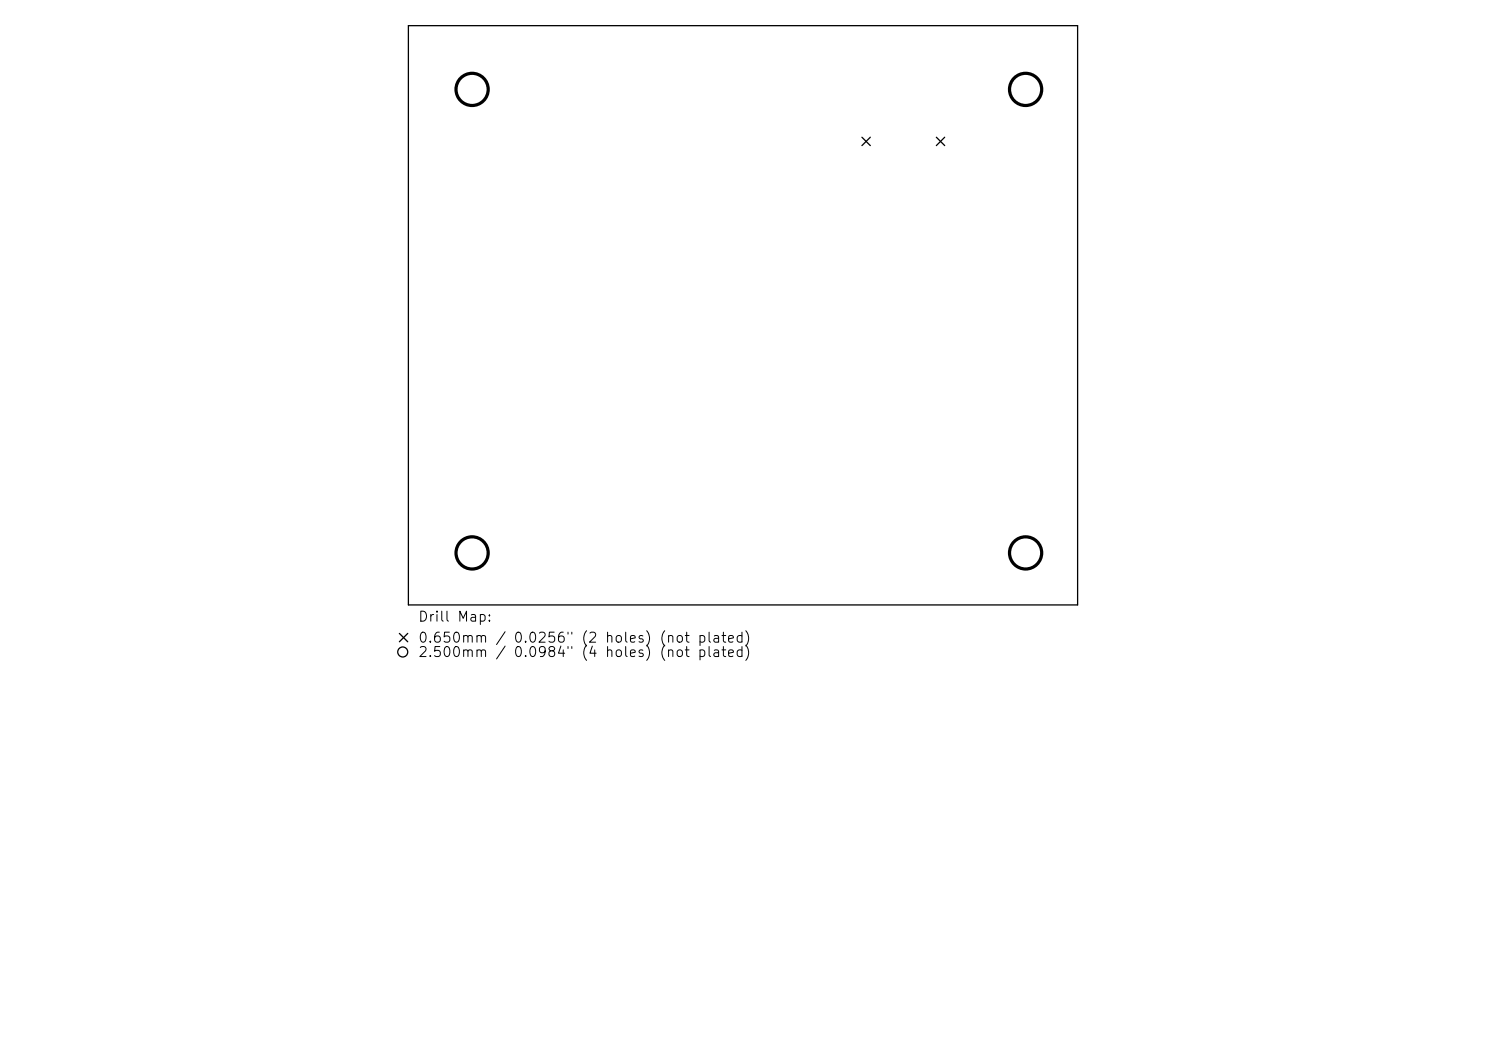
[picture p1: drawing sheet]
<svg xmlns="http://www.w3.org/2000/svg" width="297mm" height="210mm" viewBox="0 0 297 210" stroke-linecap="round" stroke-linejoin="round" font-family="sans-serif">
<defs><g id="words">
<g font-size="2">
<text x="83.4" y="124.7">Drill Map:</text>
<text x="83.4" y="128.9">0.650mm / 0.0256&quot; (2 holes) (not plated)</text>
<text x="83.4" y="131.8">2.500mm / 0.0984&quot; (4 holes) (not plated)</text>
</g>
</g></defs>
<g fill="none" stroke="#000" stroke-width=".26">
<path d="M81.6 5.1h133.8v115.8h-133.8zM172.3 27.4l1.6 1.7M173.9 27.4l-1.6 1.7M187.1 27.4l1.7 1.7M188.8 27.4l-1.7 1.7M79.8 126.6l1.7 1.6M81.5 126.6l-1.7 1.6"/>
<circle cx="80.5" cy="130.3" r="1"/>
</g>
<g fill="none" stroke="#000" stroke-width=".64">
<circle cx="94.4" cy="17.9" r="3.2"/>
<circle cx="205" cy="17.9" r="3.2"/>
<circle cx="94.4" cy="110.5" r="3.2"/>
<circle cx="205" cy="110.5" r="3.2"/>
</g>
<use href="#words"/>
</svg>
